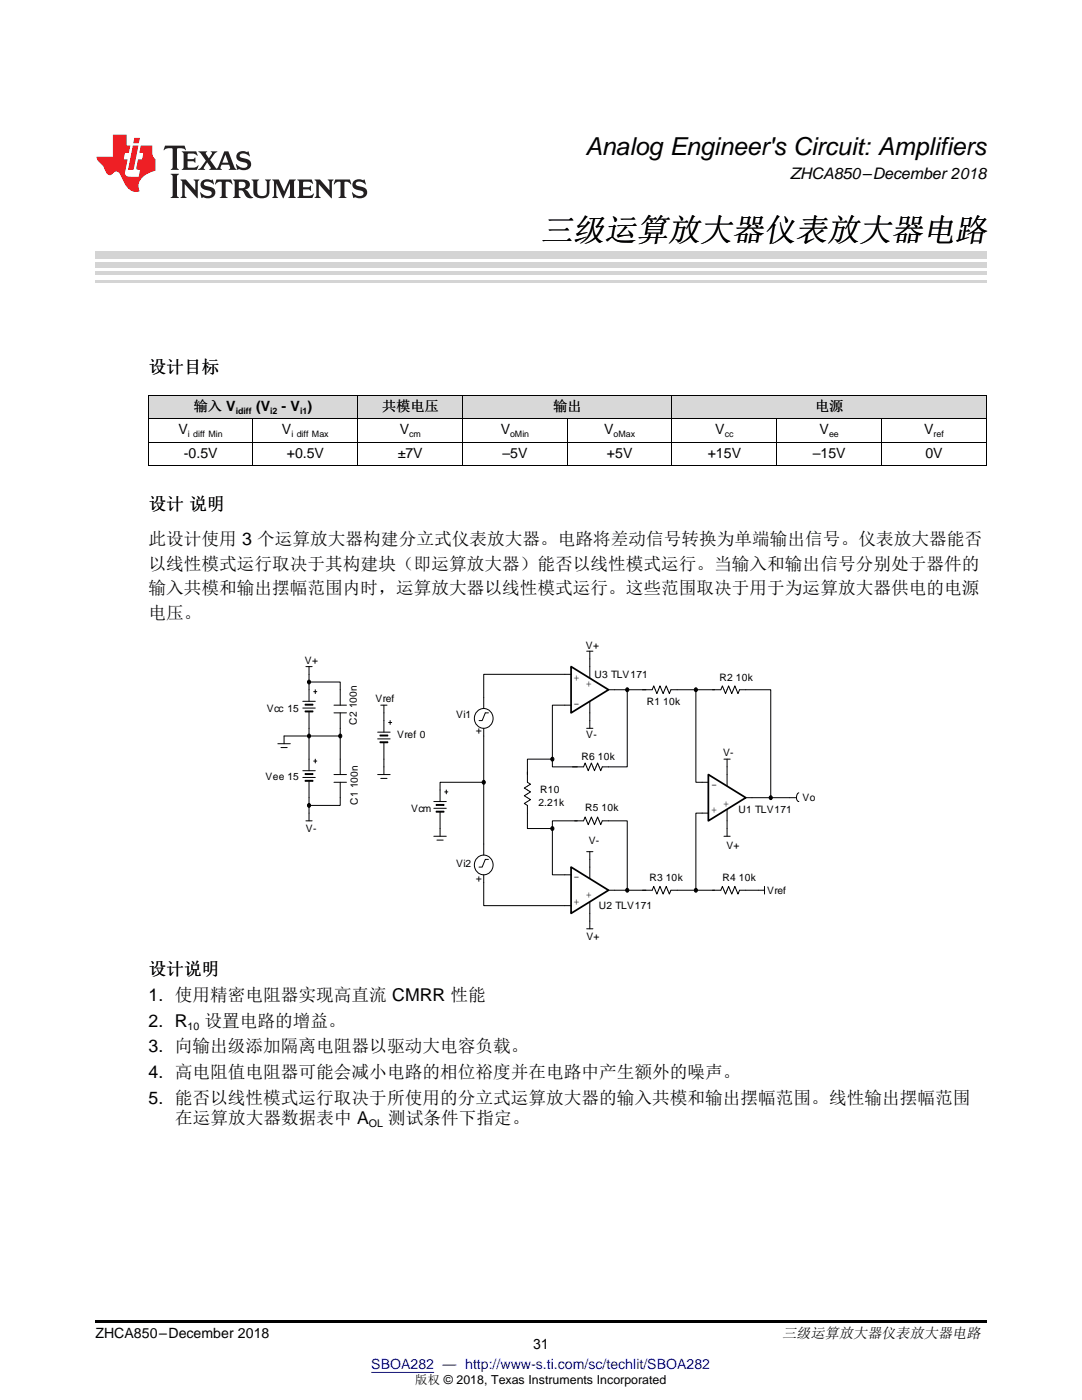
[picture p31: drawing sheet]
<svg xmlns="http://www.w3.org/2000/svg" width="216mm" height="279mm" viewBox="0 0 216 279" stroke-linecap="round" stroke-linejoin="round" font-family="sans-serif">
<defs><g id="words">
<text font-size="6.4" x="107.9" y="48">三级运算放大器仪表放大器电路</text>
<text font-size="4.9" x="116.8" y="30.9">Analog Engineer's Circuit: Amplifiers</text>
<g font-size="3.5">
<text x="29.6" y="74.4">设计目标</text>
<text x="29.6" y="101.7">设计 说明</text>
<text x="29.6" y="108.7">此设计使用 3 个运算放大器构建分立式仪表放大器。电路将差动信号转换为单端输出信号。仪表放大器能否</text>
<text x="29.6" y="113.7">以线性模式运行取决于其构建块（即运算放大器）能否以线性模式运行。当输入和输出信号分别处于器件的</text>
<text x="29.6" y="118.6">输入共模和输出摆幅范围内时，运算放大器以线性模式运行。这些范围取决于用于为运算放大器供电的电源</text>
<text x="29.6" y="123.5">电压。</text>
<text x="29.6" y="194.6">设计说明</text>
<text x="29.6" y="199.7">1. 使用精密电阻器实现高直流 CMRR 性能</text>
<text x="29.6" y="204.9">2. R</text>
<text x="40.8" y="204.9">设置电路的增益。</text>
<text x="29.6" y="210">3. 向输出级添加隔离电阻器以驱动大电容负载。</text>
<text x="29.6" y="215.2">4. 高电阻值电阻器可能会减小电路的相位裕度并在电路中产生额外的噪声。</text>
<text x="29.6" y="220.3">5. 能否以线性模式运行取决于所使用的分立式运算放大器的输入共模和输出摆幅范围。线性输出摆幅范围</text>
<text x="34.9" y="224.2">在运算放大器数据表中 A</text>
<text x="77.5" y="224.2">测试条件下指定。</text>
</g>
<text font-size="3.2" x="157.7" y="35.7">ZHCA850–December 2018</text>
<text font-size="2.9" x="156.1" y="267.1">三级运算放大器仪表放大器电路</text>
<g font-size="2.8">
<text x="38.7" y="82.1">输入 V</text>
<text x="51.1" y="82.1">(V</text>
<text x="56.2" y="82.1">- V )</text>
<text x="76.2" y="82.1">共模电压</text>
<text x="110.4" y="82.1">输出</text>
<text x="162.6" y="82.1">电源</text>
<text x="35.6" y="86.7">V</text>
<text x="56.3" y="86.7">V</text>
<text x="79.8" y="86.7">V</text>
<text x="99.9" y="86.7">V</text>
<text x="120.6" y="86.7">V</text>
<text x="142.7" y="86.7">V</text>
<text x="163.5" y="86.7">V</text>
<text x="184.4" y="86.7">V</text>
<text x="36.7" y="91.4">-0.5V</text>
<text x="57.2" y="91.4">+0.5V</text>
<text x="79.4" y="91.4">±7V</text>
<text x="100.3" y="91.4">–5V</text>
<text x="121.1" y="91.4">+5V</text>
<text x="141.2" y="91.4">+15V</text>
<text x="162.2" y="91.4">–15V</text>
<text x="184.6" y="91.4">0V</text>
<text x="19" y="267.1">ZHCA850–December 2018</text>
<text x="106.4" y="269.2">31</text>
</g>
<text font-size="2.8" fill="#00f" x="74.1" y="273.2">SBOA282 — http://www-s.ti.com/sc/techlit/SBOA282</text>
<text font-size="2.5" x="82.9" y="276.3">版权 © 2018, Texas Instruments Incorporated</text>
<g font-size="2.1">
<text x="37.4" y="205.6">10</text>
<text x="73.6" y="224.9">OL</text>
</g>
<g font-size="2">
<text x="116.9" y="129.4">V+</text>
<text x="60.9" y="132.4">V+</text>
<text x="114.4" y="135.9">+</text>
<text x="116.9" y="137.1">+</text>
<text x="118.6" y="135.4">U3 TLV171</text>
<text x="143.6" y="136">R2 10k</text>
<text x="53.2" y="142.1">Vcc 15</text>
<text x="74.9" y="140.1">Vref</text>
<text x="91" y="143.2">Vi1</text>
<text x="114.4" y="141.1">-</text>
<text x="129.1" y="140.8">R1 10k</text>
<text x="71.2" y="144.6" transform="rotate(-90 71.2 144.6)">C2 100n</text>
<text x="79.3" y="147.3">Vref 0</text>
<text x="96.2" y="146.5" transform="rotate(-90 96.2 146.5)">+</text>
<text x="117" y="147.4">V-</text>
<text x="53" y="155.6">Vee 15</text>
<text x="116" y="151.7">R6 10k</text>
<text x="144.3" y="150.8">V-</text>
<text x="71.4" y="160.6" transform="rotate(-90 71.4 160.6)">C1 100n</text>
<text x="107.4" y="160.8">2.21k</text>
<text x="107.8" y="158.2">R10</text>
<text x="116.8" y="161.9">R5 10k</text>
<text x="141.9" y="157.3">-</text>
<text x="144.3" y="161">+</text>
<text x="160.1" y="160">Vo</text>
<text x="61" y="166.1">V-</text>
<text x="82" y="162.1">Vcm</text>
<text x="141.9" y="162.2">+</text>
<text x="147.4" y="162.2">U1 TLV171</text>
<text x="91" y="173.1">Vi2</text>
<text x="117.5" y="168.5">V-</text>
<text x="145" y="169.4">V+</text>
<text x="96.2" y="175.9" transform="rotate(-90 96.2 175.9)">+</text>
<text x="114.4" y="175.7">-</text>
<text x="116.9" y="179.3">+</text>
<text x="129.6" y="175.8">R3 10k</text>
<text x="144.2" y="175.8">R4 10k</text>
<text x="153.1" y="178.5">Vref</text>
<text x="114.4" y="180.5">+</text>
<text x="119.5" y="181.4">U2 TLV171</text>
<text x="117" y="187.6">V+</text>
</g>
<g font-size="1.8">
<text x="47" y="82.6">idiff</text>
<text x="53.9" y="82.6">i2</text>
<text x="59.9" y="82.6">i1</text>
<text x="37.5" y="87.3">i diff Min</text>
<text x="58.1" y="87.3">i diff Max</text>
<text x="81.6" y="87.3">cm</text>
<text x="101.8" y="87.3">oMin</text>
<text x="122.4" y="87.3">oMax</text>
<text x="144.6" y="87.3">cc</text>
<text x="165.4" y="87.3">ee</text>
<text x="186.3" y="87.3">ref</text>
</g>
</g></defs>
<g fill="#d8d8d8">
<path d="M29.6 79h20.9v4.6h-20.9z"/>
<path d="M50.5 79h20.9v4.6h-20.9z"/>
<path d="M71.4 79h20.9v4.6h-20.9z"/>
<path d="M92.3 79h20.9v4.6h-20.9z"/>
<path d="M113.2 79h20.9v4.6h-20.9z"/>
<path d="M134.1 79h20.9v4.6h-20.9z"/>
<path d="M155 79h20.9v4.6h-20.9z"/>
<path d="M175.9 79h20.9v4.6h-20.9z"/>
</g>
<path d="M19 263.5h177.8v.6h-177.8z" fill="#000"/>
<g fill="#000">
<circle cx="61.6" cy="136.1" r=".35"/>
<circle cx="125.1" cy="137.7" r=".35"/>
<circle cx="138.8" cy="137.7" r=".35"/>
<circle cx="61.6" cy="146.9" r=".35"/>
<circle cx="67.8" cy="146.9" r=".35"/>
<circle cx="96.5" cy="156.1" r=".35"/>
<circle cx="110.2" cy="151.5" r=".35"/>
<circle cx="153.8" cy="159.2" r=".35"/>
<circle cx="61.6" cy="160.7" r=".35"/>
<circle cx="110.2" cy="165.4" r=".35"/>
<circle cx="125.1" cy="177.7" r=".35"/>
<circle cx="138.8" cy="177.7" r=".35"/>
</g>
<g fill="none" stroke="#000" stroke-width=".2">
<path d="M61 133h1.3M61.7 133v1.6M117.1 130h1.2M117.7 130v1.5M55.4 148.4h2.5M56.1 149.2h1.2M56.7 146.9v1.5M75.4 154.6h2.4M76 155.3h1.2M76 140.7h1.2M76.6 140.7v1.6M76.6 153v1.6"/>
<path d="M117.1 145.3h1.2M117.7 143.8v1.5M140.1 156.1h1.2M144.5 151.5h1.2M145.1 151.5v1.5M145.1 154.6v2.3M148.8 159.2h1.3M61 163.8h1.3M61.7 162.3v1.5M86.6 166.9h2.5M87.2 167.7h1.2M87.8 165.4v1.5"/>
<path d="M117.1 170h1.2M117.7 170v1.5M140.1 162.3h1.2M144.5 166.9h1.2M145.1 161.5v2.3M145.1 165.4v1.5M151.3 177.7h1.2M152.5 176.9v1.5M117.1 185.4h1.2M117.7 183.8v1.6"/>
<circle cx="61.6" cy="136.1" r=".35"/>
<circle cx="125.1" cy="137.7" r=".35"/>
<circle cx="138.8" cy="137.7" r=".35"/>
<circle cx="61.6" cy="146.9" r=".35"/>
<circle cx="67.8" cy="146.9" r=".35"/>
<circle cx="96.5" cy="156.1" r=".35"/>
<circle cx="110.2" cy="151.5" r=".35"/>
<circle cx="153.8" cy="159.2" r=".35"/>
<circle cx="61.6" cy="160.7" r=".35"/>
<circle cx="110.2" cy="165.4" r=".35"/>
<circle cx="125.1" cy="177.7" r=".35"/>
<circle cx="138.8" cy="177.7" r=".35"/>
</g>
<path d="M141.3 154.6l7.5 4.6-7.5 4.6z" fill="#fff"/>
<path d="M141.3 154.6l7.5 4.6-7.5 4.6z" fill="none" stroke="#000" stroke-width=".35"/>
<path d="M112.7 174.6h1.3M117.7 173v2.4M117.7 180v2.3M121.4 177.7h1.3M112.7 180.7h1.3" fill="none" stroke="#000" stroke-width=".2"/>
<path d="M114 173l7.4 4.7-7.4 4.6z" fill="#fff"/>
<path d="M114 173l7.4 4.7-7.4 4.6z" fill="none" stroke="#000" stroke-width=".35"/>
<path d="M112.7 134.6h1.3M117.7 133v2.3M117.7 140v2.3M121.4 137.7h1.3M112.7 140.7h1.3M114.7 163.8h1.7l.4-.8 .6 1.6 .6-1.6 .6 1.6 .6-1.6 .7 1.6 .3-.8h1.2" fill="none" stroke="#000" stroke-width=".2"/>
<path d="M114 133l7.4 4.7-7.4 4.6z" fill="#fff"/>
<path d="M114 133l7.4 4.7-7.4 4.6z" fill="none" stroke="#000" stroke-width=".35"/>
<g fill="none" stroke="#000" stroke-width=".2">
<path d="M60.4 140h2.5M62.6 138h.6M62.9 137.7v.7M67.9 137.7v3M96.5 139.2v2.2M128.2 137.7h1.9l.3-.8 .7 1.5 .6-1.5 .6 1.5 .6-1.5 .7 1.5 .3-.7h1.2M142.2 137.7h1.6l.3-.8 .7 1.5 .6-1.5 .6 1.5 .6-1.5 .7 1.5 .3-.7h1.2M66.6 142.3h2.5M66.6 154.6h2.5M66.6 156.1h2.5M66.6 140.7h2.5M67.9 142.3v3"/>
<path d="M67.9 151.5v3.1M67.9 156.1v3.1M95.2 142a1.9 1.9 0 0 1 2.7 0 1.9 1.9 0 0 1 0 2.7 1.9 1.9 0 0 1-2.7 .1 2.05 2.05 0 0 1 0-2.8zM96.5 145.3v1.6M97.5 142.3h-.7l-.6 1.5h-.6M105.2 154.1v2l.7 .4-1.3 .8 1.3 .7-1.3 .8 1.3 .8-1.3 .8 .6 .3v1.6M114.2 153h2.2l.4-.7 .6 1.5 .6-1.5 .6 1.5 .6-1.5 .7 1.5 .3-.8h1.2M157.5 159.2h1.3M159.4 158.2a1.03 1.03 0 0 0 0 1.8M95.2 171.2a1.9 1.9 0 0 1 2.7 .1 1.9 1.9 0 0 1 0 2.6 1.9 1.9 0 0 1-2.7 .1 2.05 2.05 0 0 1 0-2.8zM96.5 168.4v2.2M96.5 174.6v1.5"/>
<path d="M97.5 171.5h-.7l-.6 1.5h-.6M128.2 177.7h1.9l.3-.8 .7 1.5 .6-1.5 .6 1.5 .6-1.5 .7 1.5 .3-.7h1.2M142.2 177.7h1.6l.3-.8 .7 1.5 .6-1.5 .6 1.5 .6-1.5 .7 1.5 .3-.7h1.2"/>
</g>
<path d="M60.9 140.5h1.5v.2h-1.5z" fill-rule="evenodd" fill="#fff"/>
<path d="M60.4 141.3h2.5M60.9 140.5h1.5v.2h-1.5z" fill="none" stroke="#000" stroke-width=".2"/>
<path d="M60.9 141.9h1.5v.2h-1.5z" fill-rule="evenodd" fill="#fff"/>
<path d="M61.7 137.7v2.3M60.4 153.8h2.5M60.9 141.9h1.5v.2h-1.5zM61.7 142.1v3.2M62.6 151.9h.6M62.9 151.5v.8" fill="none" stroke="#000" stroke-width=".2"/>
<path d="M60.9 154.4h1.5v.2h-1.5z" fill-rule="evenodd" fill="#fff"/>
<path d="M60.4 155.2h2.5M60.9 154.4h1.5v.2h-1.5z" fill="none" stroke="#000" stroke-width=".2"/>
<path d="M60.9 155.7h1.5v.2h-1.5z" fill-rule="evenodd" fill="#fff"/>
<path d="M60.9 155.7h1.5v.2h-1.5zM61.7 151.5v2.3M61.7 155.9v3.3M75.4 146.1h2.4M77.5 144.2h.7M77.8 143.8v.8" fill="none" stroke="#000" stroke-width=".2"/>
<path d="M75.8 146.7h1.6v.2h-1.6z" fill-rule="evenodd" fill="#fff"/>
<path d="M75.4 147.5h2.4M75.8 146.7h1.6v.2h-1.6z" fill="none" stroke="#000" stroke-width=".2"/>
<path d="M75.8 148h1.6v.2h-1.6z" fill-rule="evenodd" fill="#fff"/>
<path d="M75.8 148h1.6v.2h-1.6zM76.6 143.8v2.3M76.6 148.2v3.3M86.6 160h2.5M88.7 158h.7M89.1 157.7v.7" fill="none" stroke="#000" stroke-width=".2"/>
<path d="M87 160.5h1.6v.2h-1.6z" fill-rule="evenodd" fill="#fff"/>
<path d="M86.6 161.3h2.5M87 160.5h1.6v.2h-1.6z" fill="none" stroke="#000" stroke-width=".2"/>
<path d="M87 161.9h1.6v.2h-1.6z" fill-rule="evenodd" fill="#fff"/>
<g fill="none" stroke="#000" stroke-width=".2">
<path d="M29.6 78.9h167.2M29.7 79v13.9M71.4 79v13.9M92.3 79v13.9M134.1 79v13.9M196.8 79v13.9M29.6 92.9h167.2M29.6 88.2h167.2M29.6 83.6h167.2M50.5 83.6v9.3M113.2 83.6v9.3M155 83.6v9.3"/>
<path d="M175.9 83.6v9.3M61.7 136.1h6.2v1.6M61.7 134.6v3.1M112.7 134.6h-16.2v4.6M117.7 131.5v1.5M122.7 137.7h2.5v15.3h-3.8M125.2 137.7h3.7M135.1 137.7h7.5M138.9 137.7v18.4h1.2M148.8 137.7h5v21.5M61.7 151.5v-4.6h6.2v4.6M61.7 159.2v3.1"/>
<path d="M61.7 145.3v1.6h-5M67.9 159.2v1.5h-6.2M67.9 145.3v1.6M76.6 142.3v1.5M76.6 151.5v1.5M96.5 146.9v21.5M96.5 156.1h-8.7v3.9M110.2 151.5h-5v3.1M112.7 140.7h-2.5v12.3h5M117.7 142.3v1.5M145.1 153v1.6M150.1 159.2h7.4"/>
<path d="M87 161.9h1.6v.2h-1.6zM87.8 162.1v3.3M96.5 176.1v4.6h16.2M105.2 162.3v3.1h5M110.2 165.4v9.2h2.5M115.2 163.8h-5v1.6M117.7 171.5v1.5M121.4 163.8h3.8v13.9M122.7 177.7h6.2M135.1 177.7h7.5M140.1 162.3h-1.2v15.4M145.1 163.8v1.6"/>
<path d="M148.8 177.7h2.5M117.7 182.3v1.5"/>
</g>
<path d="M19 56.1h177.8" fill="none" stroke="#d4d4d4" stroke-width=".42"/>
<g fill="#d4d4d4">
<path d="M19 54.2h177.8v.7h-177.8z"/>
<path d="M19 52.4h177.8v1h-177.8z"/>
<path d="M19 50.3h177.8v1.4h-177.8z"/>
</g>
<path d="M32.9 29.1l-.3 .9h.1a1.64 1.64 0 0 1 1.7-.3l.1 3.6-.4 .6h1.6l-.4-.6v-3.5v-.1l.4-.1a1.36 1.36 0 0 1 1.3 .4h.1l-.3-.9zM36.3 30.2l.3 .3v.3v2.5v.3l-.3 .3h3l.3-.9h-.1a1.87 1.87 0 0 1-2 .4l-.1-1.2h1.2l.4 .3v-1.1l-.4 .3-1.2 .1 .1-1.1 .2-.1a1.66 1.66 0 0 1 1.7 .5l.1-.1-.3-.8zM39.6 30.2l1.5 1.9-.9 1.2-.7 .6h1.4l-.3-.3 .7-1.2 .8 1.2-.3 .3h2.5l-.3-.3 .2-.7h1.5l.2 .6-.3 .4h1.6l-.4-.5-1.2-3.2h-.8l-1.2 2.9-.4 .6-1.3-1.8 .9-1.1 .6-.6h-1.4l.3 .3-.6 1.1-.6-1 .2-.4zM45 30.8l.6 1.7h-1.2zM47.4 30.6a1.04 1.04 0 0 0-.2 1.1 1.04 1.04 0 0 0 1 .6l1 .2a.5 .5 0 0 1 .2 .6 .5 .5 0 0 1-.5 .4 1.76 1.76 0 0 1-1.7-.8l-.1 .1 .3 1.1 .2-.1a2.54 2.54 0 0 0 2.2-.3 1.12 1.12 0 0 0 .2-1.2 1.12 1.12 0 0 0-1-.6l-1-.3a.4 .4 0 0 1-.2-.4 .4 .4 0 0 1 .4-.3 1.6 1.6 0 0 1 1.6 .5h.1l-.3-1-.3 .2-.2-.1a1.62 1.62 0 0 0-1.7 .3zM34.1 34.7l.3 .3 .1 .3v3.6l-.1 .3-.3 .3h1.6l-.3-.3-.1-.3v-3.6l.1-.3 .3-.3zM36 35.8l.4 .6v2.5l-.1 .3-.3 .3h1.2l-.3-.6v-2.1l2.6 2.8v-3.2l.3-.6h-1.2l.3 .4 .1 1.7-1.9-2.1zM40.3 36.2a1.04 1.04 0 0 0-.2 1.1 1.04 1.04 0 0 0 .9 .6l1 .3a.5 .5 0 0 1 .2 .5 .5 .5 0 0 1-.4 .4 1.76 1.76 0 0 1-1.8-.7h-.1l.3 1.1 .2-.1a2.55 2.55 0 0 0 2.3-.3 1.12 1.12 0 0 0 .2-1.2 1.12 1.12 0 0 0-1-.6l-1-.3a.41 .41 0 0 1-.2-.4 .41 .41 0 0 1 .4-.3 1.6 1.6 0 0 1 1.5 .5h.1l-.3-1-.2 .2-.2-.1a1.64 1.64 0 0 0-1.7 .3zM43.2 35.8l-.3 1h.1a.95 .95 0 0 1 1.2-.5v2.6v.3l-.4 .3h1.6l-.3-.3-.1-.3v-2.4l.3-.2a1.02 1.02 0 0 1 1 .5h.1l-.3-1zM46.5 35.8l.3 .4v.2v2.5v.3l-.3 .3h1.5l-.3-.3-.1-1.2a.9 .9 0 0 1 1.2 .8 1.07 1.07 0 0 0 1.7 .6 1.97 1.97 0 0 1-1.1-1.3l-.5-.3a.98 .98 0 0 0 1-1 .98 .98 0 0 0-1-.9zM47.7 36.3h.2a.81 .81 0 0 1 1.1 .6 .64 .64 0 0 1-.7 .7h-.7zM50.2 35.8l.3 .4 .1 .2v1.9a1.59 1.59 0 0 0 2.1 1.2 1.15 1.15 0 0 0 1.1-1.2v-2.1l.3-.4h-1.2l.3 .6v1.9a.97 .97 0 0 1-.7 .9 .97 .97 0 0 1-1.1-.6l-.1-2.2 .1-.2 .3-.4zM54.3 35.8l.3 .4 .1 .2v2.5l-.4 .6h1.2l-.4-.6v-2.3l1.4 3 1.4-3v2.3l-.4 .6h1.5l-.3-.3v-.3v-2.5v-.2l.3-.4h-1.3l-1 2.4-1.1-2.4zM59.3 35.8l.3 .4 .1 .2v2.5l-.1 .3-.3 .3h3l.4-.8-.1-.1a1.88 1.88 0 0 1-2.1 .4v-1.2h1.2l.3 .3v-1l-.3 .2-1.2 .1v-1l.3-.1a1.66 1.66 0 0 1 1.6 .4h.1l-.3-.9zM62.8 35.8l.3 .6v2.5v.3l-.3 .3h1.2l-.4-.6v-2.1l2.6 2.8v-3.2l.3-.6h-1.1l.3 .4v1.7l-1.8-2.1zM66.9 35.8l-.3 1h.1a.95 .95 0 0 1 1.2-.5v2.6v.3l-.4 .3h1.6l-.3-.3-.1-.3v-2.4l.3-.2a1.02 1.02 0 0 1 1 .5h.1l-.3-1zM70.6 36.2a1.04 1.04 0 0 0-.2 1.1 1.04 1.04 0 0 0 .9 .6l1 .3a.5 .5 0 0 1 .2 .5 .5 .5 0 0 1-.4 .4 1.75 1.75 0 0 1-1.8-.7h-.1l.3 1.1 .2-.1a2.56 2.56 0 0 0 2.3-.3 1.12 1.12 0 0 0 .2-1.2 1.12 1.12 0 0 0-1-.6l-1-.3a.4 .4 0 0 1-.2-.4 .4 .4 0 0 1 .4-.3 1.6 1.6 0 0 1 1.5 .5h.1l-.3-1-.2 .2-.2-.1a1.64 1.64 0 0 0-1.7 .3z" fill="#231f20"/>
<path d="M22.5 26.9v4.4h-3.2a2.57 2.57 0 0 0 1.2 1.7l.4 .8a1.22 1.22 0 0 0 1.3 1.1l.2-.2a.9 .9 0 0 1 1-.5 .9 .9 0 0 1 .7 .9l.5 1.1a2.58 2.58 0 0 0 3.3 1.9 2.35 2.35 0 0 1 .9-3.1l1.1-.6 1.1-.3v-2.3a1.45 1.45 0 0 1-.6-1.3v-1.5h-2.3l-.3 1.5h.8l-.2 1.3h-.9l-.3 1.6 .1 .4 .7 .1-.3 1.4h-1.1a1.52 1.52 0 0 1-1.7-.6l.6-2.9h-.8l.2-1.3h.8l.3-1.5h-.7v-2.1zM26.5 29l-1 4.9h1.2l.9-4.9zM26.8 27.5l-.2 1.1h1.1l.2-1.1z" fill="#ee1d23"/>
<path d="M74.1 273.9h12.5" fill="none" stroke="#00f" stroke-width=".2"/>
<use href="#words"/>
</svg>
